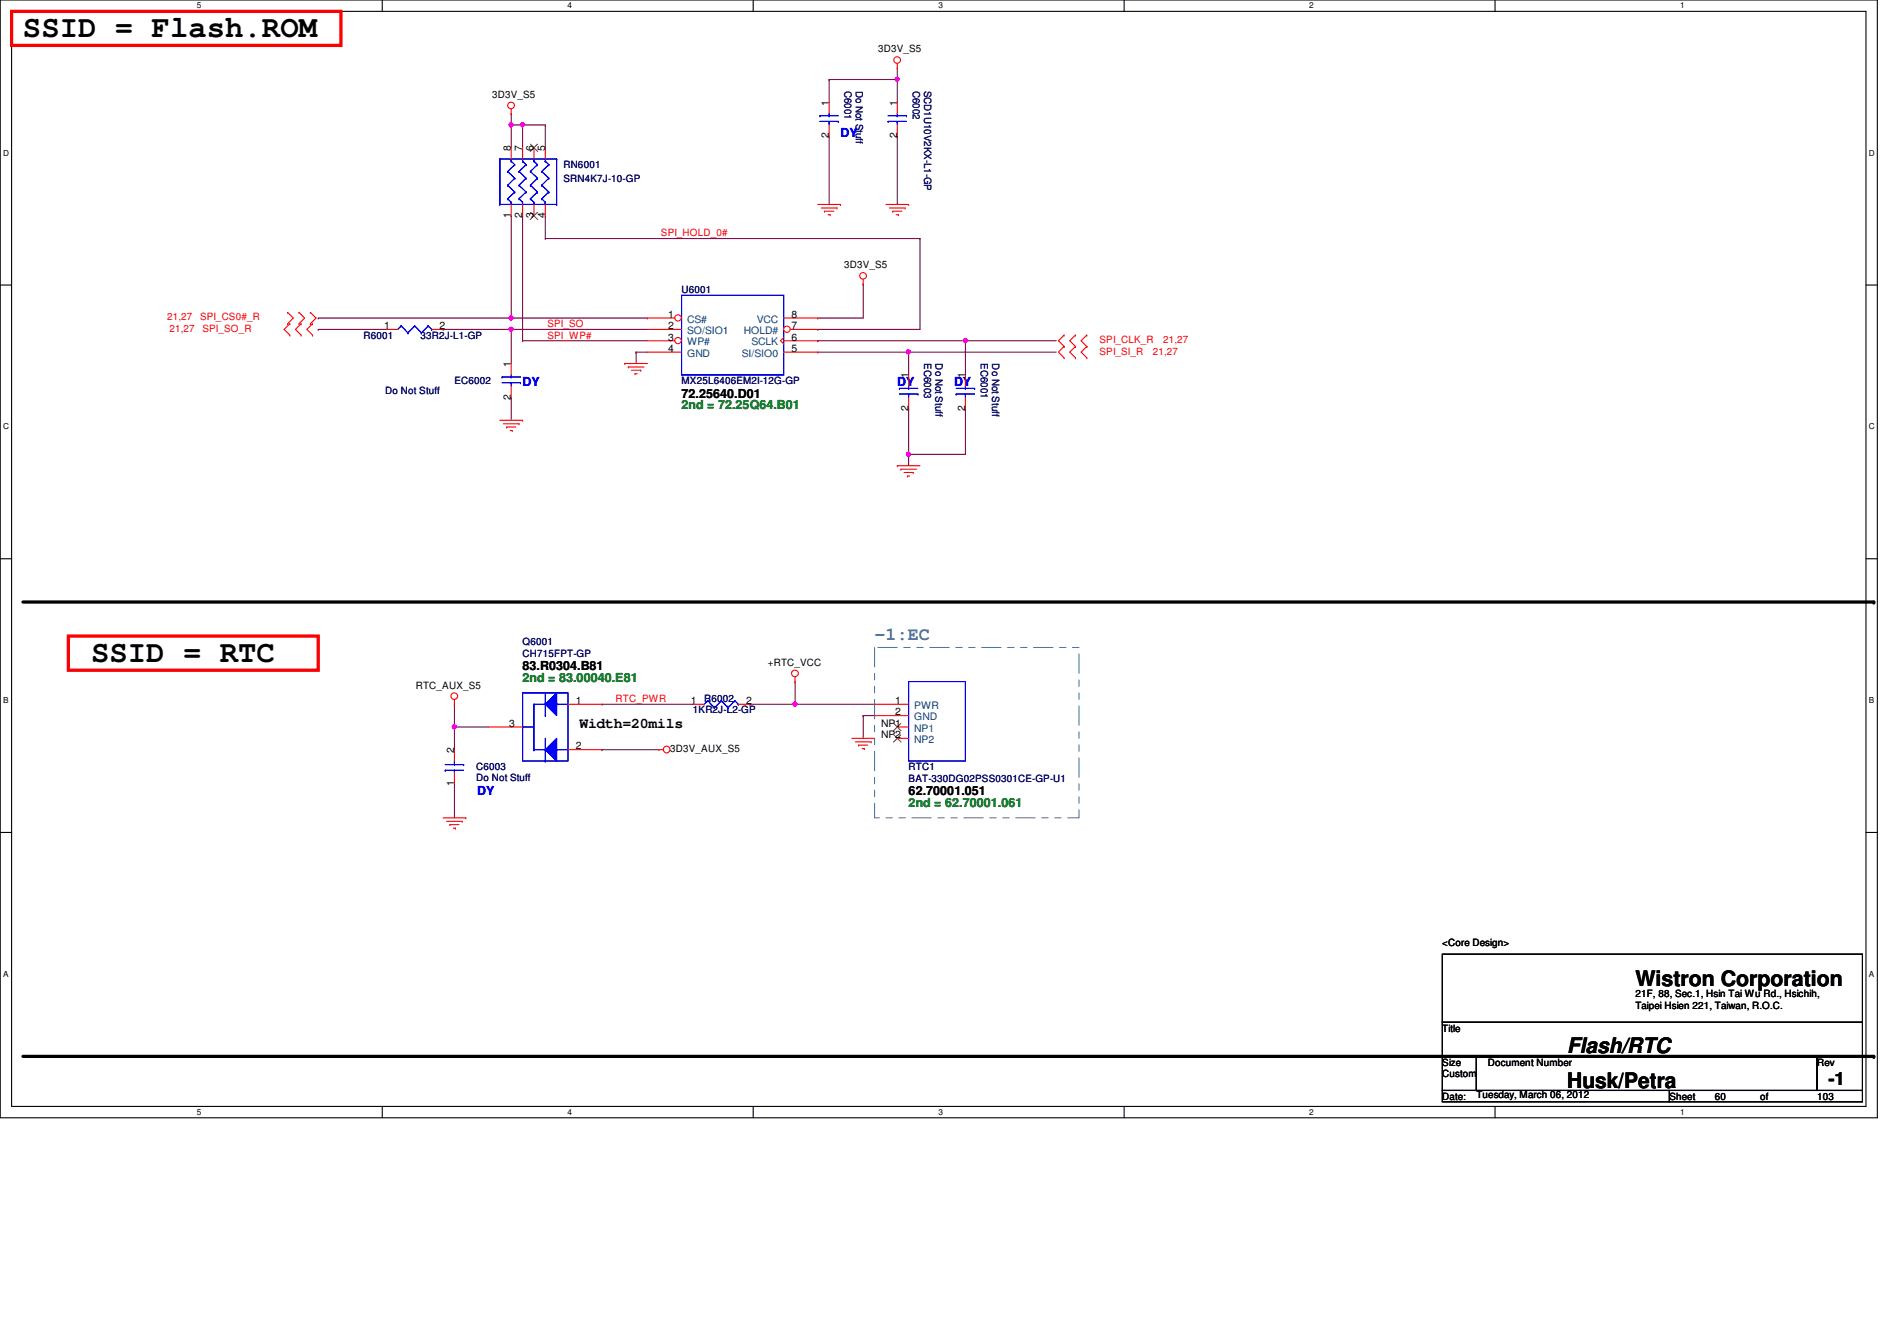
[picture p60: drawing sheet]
<svg xmlns="http://www.w3.org/2000/svg" width="297mm" height="210mm" viewBox="0 0 297 210" stroke-linecap="round" stroke-linejoin="round" font-family="sans-serif">
<defs><g id="words">
<g font-size="4.8">
<text x="3.6" y="5.8">SSID = Flash.ROM</text>
<text x="14.3" y="103.6">SSID = RTC</text>
</g>
<g font-size="3.3">
<text x="256.1" y="154.3">Wistron Corporation</text>
<text x="245.4" y="164.8">Flash/RTC</text>
<text x="245.4" y="170.3">Husk/Petra</text>
</g>
<text font-size="2.8" fill="#408080" x="136.9" y="100.2">-1:EC</text>
<text font-size="2.8" x="286.3" y="169.8">-1</text>
<text font-size="2.3" x="90.7" y="113.9">Width=20mils</text>
<g font-size="1.9" fill="#00f">
<text x="131.6" y="21.4">DY</text>
<text x="81.8" y="60.5">DY</text>
<text x="140.5" y="60.5">DY</text>
<text x="149.4" y="60.5">DY</text>
<text x="74.7" y="124.5">DY</text>
</g>
<g font-size="1.9">
<text x="106.7" y="62.3">72.25640.D01</text>
<text x="81.8" y="104.9">83.R0304.B81</text>
<text x="142.3" y="124.5">62.70001.051</text>
</g>
<g font-size="1.9" fill="#008000">
<text x="106.7" y="64.1">2nd = 72.25Q64.B01</text>
<text x="81.8" y="106.7">2nd = 83.00040.E81</text>
<text x="142.3" y="126.3">2nd = 62.70001.061</text>
</g>
<g font-size="1.6">
<text x="137.5" y="8.2">3D3V_S5</text>
<text x="77" y="15.3">3D3V_S5</text>
<text x="129.8" y="16.6" transform="rotate(-90 129.8 16.6)">1</text>
<text x="140.5" y="16.6" transform="rotate(-90 140.5 16.6)">1</text>
<text x="80" y="23.7" transform="rotate(-90 80 23.7)">8</text>
<text x="81.8" y="23.7" transform="rotate(-90 81.8 23.7)">7</text>
<text x="83.6" y="23.7" transform="rotate(-90 83.6 23.7)">6</text>
<text x="85.3" y="23.7" transform="rotate(-90 85.3 23.7)">5</text>
<text x="129.8" y="21.7" transform="rotate(-90 129.8 21.7)">2</text>
<text x="140.5" y="21.7" transform="rotate(-90 140.5 21.7)">2</text>
<text x="80" y="34.1" transform="rotate(-90 80 34.1)">1</text>
<text x="81.8" y="34.1" transform="rotate(-90 81.8 34.1)">2</text>
<text x="83.6" y="34.1" transform="rotate(-90 83.6 34.1)">3</text>
<text x="85.3" y="34.1" transform="rotate(-90 85.3 34.1)">4</text>
<text x="132.2" y="42">3D3V_S5</text>
<text x="60.2" y="51.5">1</text>
<text x="68.8" y="51.5">2</text>
<text x="104.6" y="49.7">1</text>
<text x="104.6" y="51.5">2</text>
<text x="104.6" y="53.3">3</text>
<text x="123.9" y="49.7">8</text>
<text x="123.9" y="51.5">7</text>
<text x="123.9" y="53.3">6</text>
<text x="80" y="57.4" transform="rotate(-90 80 57.4)">1</text>
<text x="104.6" y="55.1">4</text>
<text x="123.9" y="55.1">5</text>
<text x="142.2" y="59.2" transform="rotate(-90 142.2 59.2)">1</text>
<text x="151.1" y="59.2" transform="rotate(-90 151.1 59.2)">1</text>
<text x="80" y="62.6" transform="rotate(-90 80 62.6)">2</text>
<text x="142.2" y="64.3" transform="rotate(-90 142.2 64.3)">2</text>
<text x="151.1" y="64.3" transform="rotate(-90 151.1 64.3)">2</text>
<text x="65.1" y="107.8">RTC_AUX_S5</text>
<text x="120.2" y="104.2">+RTC_VCC</text>
<text x="79.7" y="113.7">3</text>
<text x="90.2" y="110.2">1</text>
<text x="108.2" y="110.2">1</text>
<text x="116.8" y="110.2">2</text>
<text x="138" y="113.7">NP1</text>
<text x="140.2" y="110.2">1</text>
<text x="140.2" y="112">2</text>
<text x="71.1" y="117.9" transform="rotate(-90 71.1 117.9)">2</text>
<text x="90.2" y="117.3">2</text>
<text x="104.9" y="117.7">3D3V_AUX_S5</text>
<text x="138" y="115.5">NP2</text>
<text x="71.1" y="123" transform="rotate(-90 71.1 123)">1</text>
<text x="225.8" y="148.1">&lt;Core Design&gt;</text>
<text x="225.8" y="161.5">Title</text>
<text x="256.1" y="156.1">21F, 88, Sec.1, Hsin Tai Wu Rd., Hsichih,</text>
<text x="256.1" y="157.9">Taipei Hsien 221, Taiwan, R.O.C.</text>
<text x="225.8" y="166.8">Size</text>
<text x="233" y="166.8">Document Number</text>
<text x="284.5" y="166.8">Rev</text>
<text x="225.8" y="172.1">Date:</text>
<text x="225.8" y="168.6">Custom</text>
<text x="231.2" y="171.8">Tuesday, March 06, 2012</text>
<text x="261.4" y="172.1">Sheet</text>
<text x="268.5" y="172.1">60</text>
<text x="275.6" y="172.1">of</text>
<text x="284.5" y="172.1">103</text>
</g>
<g font-size="1.6" fill="#000080">
<text x="132.2" y="14.2" transform="rotate(90 132.2 14.2)">C6001</text>
<text x="134" y="14.2" transform="rotate(90 134 14.2)">Do Not Stuff</text>
<text x="142.9" y="14.2" transform="rotate(90 142.9 14.2)">C6002</text>
<text x="144.7" y="14.2" transform="rotate(90 144.7 14.2)">SCD1U10V2KX-L1-GP</text>
<text x="88.2" y="26.3">RN6001</text>
<text x="88.2" y="28.4">SRN4K7J-10-GP</text>
<text x="106.7" y="45.9">U6001</text>
<text x="56.9" y="53">R6001</text>
<text x="65.8" y="53">33R2J-L1-GP</text>
<text x="144.7" y="56.9" transform="rotate(90 144.7 56.9)">EC6003</text>
<text x="146.5" y="56.9" transform="rotate(90 146.5 56.9)">Do Not Stuff</text>
<text x="153.6" y="56.9" transform="rotate(90 153.6 56.9)">EC6001</text>
<text x="155.4" y="56.9" transform="rotate(90 155.4 56.9)">Do Not Stuff</text>
<text x="60.3" y="61.7">Do Not Stuff</text>
<text x="71.2" y="60.1">EC6002</text>
<text x="106.7" y="60.1">MX25L6406EM2I-12G-GP</text>
<text x="81.8" y="101">Q6001</text>
<text x="81.8" y="102.8">CH715FPT-GP</text>
<text x="108.5" y="111.7">1KR2J-L2-GP</text>
<text x="110.3" y="109.9">R6002</text>
<text x="74.5" y="120.6">C6003</text>
<text x="74.5" y="122.2">Do Not Stuff</text>
<text x="142.3" y="120.6">RTC1</text>
<text x="142.3" y="122.3">BAT-330DG02PSS0301CE-GP-U1</text>
</g>
<g font-size="1.6" fill="#f00">
<text x="103.5" y="37">SPI_HOLD_0#</text>
<text x="26.2" y="50.2">21,27</text>
<text x="26.5" y="51.9">21,27</text>
<text x="31.3" y="50.2">SPI_CS0#_R</text>
<text x="31.7" y="51.9">SPI_SO_R</text>
<text x="85.7" y="51.2">SPI_SO</text>
<text x="85.7" y="53">SPI_WP#</text>
<text x="172.2" y="53.7">SPI_CLK_R</text>
<text x="182.1" y="53.7">21,27</text>
<text x="172.2" y="55.5">SPI_SI_R</text>
<text x="180.5" y="55.5">21,27</text>
<text x="96.4" y="109.9">RTC_PWR</text>
</g>
<g font-size="1.6" fill="#004080">
<text x="107.6" y="50.5">CS#</text>
<text x="107.6" y="52.3">SO/SIO1</text>
<text x="116.5" y="52.3">HOLD#</text>
<text x="118.5" y="50.5">VCC</text>
<text x="107.6" y="54.1">WP#</text>
<text x="107.6" y="55.8">GND</text>
<text x="116.2" y="55.8">SI/SIO0</text>
<text x="117.7" y="54.1">SCLK</text>
<text x="143.2" y="111">PWR</text>
<text x="143.2" y="112.7">GND</text>
<text x="143.2" y="114.5">NP1</text>
<text x="143.2" y="116.3">NP2</text>
</g>
<g font-size="1.3">
<text x="30.8" y="1.3">5</text>
<text x="88.9" y="1.3">4</text>
<text x="146.9" y="1.3">3</text>
<text x="205" y="1.3">2</text>
<text x="263.1" y="1.3">1</text>
<text x=".5" y="24.3">D</text>
<text x="292.6" y="24.3">D</text>
<text x=".5" y="67.2">C</text>
<text x="292.6" y="67.2">C</text>
<text x=".5" y="110">B</text>
<text x="292.6" y="110">B</text>
<text x=".5" y="152.9">A</text>
<text x="292.6" y="152.9">A</text>
<text x="30.8" y="174.5">5</text>
<text x="88.9" y="174.5">4</text>
<text x="146.9" y="174.5">3</text>
<text x="205" y="174.5">2</text>
<text x="263.1" y="174.5">1</text>
</g>
</g></defs>
<path d="M0 0h294v175h-294zM1.8 1.8h290.4v171.4h-290.4z" fill="none" stroke="#000" stroke-width=".17"/>
<g fill="#fff">
<path d="M30.8 .2h.7v1.4h-.7z"/>
<path d="M30.8 173.4h.7v1.4h-.7z"/>
</g>
<path d="M59.9 0v1.8M59.9 173.2v1.8" fill="none" stroke="#000" stroke-width=".17"/>
<g fill="#fff">
<path d="M88.9 .2h.6v1.4h-.6z"/>
<path d="M88.9 173.4h.6v1.4h-.6z"/>
</g>
<path d="M117.9 0v1.8M117.9 173.2v1.8" fill="none" stroke="#000" stroke-width=".17"/>
<g fill="#fff">
<path d="M146.9 .2h.7v1.4h-.7z"/>
<path d="M146.9 173.4h.7v1.4h-.7z"/>
</g>
<path d="M176 0v1.8M176 173.2v1.8" fill="none" stroke="#000" stroke-width=".17"/>
<g fill="#fff">
<path d="M205 .2h.7v1.4h-.7z"/>
<path d="M205 173.4h.7v1.4h-.7z"/>
</g>
<path d="M234.1 0v1.8M234.1 173.2v1.8" fill="none" stroke="#000" stroke-width=".17"/>
<g fill="#fff">
<path d="M263.1 .2h.7v1.4h-.7z"/>
<path d="M263.1 173.4h.7v1.4h-.7z"/>
<path d="M.5 23.2h.9v1.4h-.9z"/>
<path d="M292.6 23.2h.9v1.4h-.9z"/>
<path d="M.5 66h.9v1.4h-.9z"/>
<path d="M292.6 66h.9v1.4h-.9z"/>
</g>
<path d="M0 44.6h1.8M292.2 44.6h1.8" fill="none" stroke="#000" stroke-width=".17"/>
<g fill="#fff">
<path d="M.5 108.9h.8v1.4h-.8z"/>
<path d="M292.6 108.9h.9v1.4h-.9z"/>
</g>
<path d="M0 87.5h1.8M292.2 87.5h1.8" fill="none" stroke="#000" stroke-width=".17"/>
<g fill="#fff">
<path d="M.5 151.7h.8v1.4h-.8z"/>
<path d="M292.6 151.7h.9v1.4h-.9z"/>
</g>
<path d="M0 130.3h1.8M292.2 130.3h1.8" fill="none" stroke="#000" stroke-width=".17"/>
<path d="M71.2 110.2h.1M71.2 113.8h.1M71.2 110.2v7.1M94.3 110.2h.1M94.3 110.2h14.2M117.4 110.2h.1M124.5 106.7h.1M124.5 106.7v3.5h-7.1" fill="none" stroke="#800040" stroke-width=".17"/>
<circle cx="71.1" cy="113.8" r=".32" fill="#f0f"/>
<circle cx="71.1" cy="113.8" r=".32" fill="none" stroke="#f0f" stroke-width=".17"/>
<path d="M71.2 113.8h.1M71.2 113.8h5.3M124.5 110.2h.1M124.5 110.2h12.4M71.2 122.7h.1M71.2 122.7v5.3" fill="none" stroke="#800040" stroke-width=".17"/>
<circle cx="124.5" cy="110.2" r=".32" fill="#f0f"/>
<circle cx="124.5" cy="110.2" r=".32" fill="none" stroke="#f0f" stroke-width=".17"/>
<g fill="none" stroke="#800040" stroke-width=".17">
<path d="M140.5 12.4h.1M140.5 12.4v3.6M80 51.6h.1M80 51.6h21.4M81.8 53.3h.1M81.8 53.3h19.6M99.6 55.1h.1M99.6 55.1h1.8M99.6 55.1v1.8M128.1 49.8h.1M128.1 53.3h.1M128.1 55.1h.1"/>
<path d="M128.1 51.6h.1M128.1 53.3h23.1M128.1 55.1h14.2M128.1 51.6h16M135.2 44.4h.1M135.2 44.4v5.4h-7.1M151.2 53.3h.1M151.2 53.3v5.4M135.2 112h.1M135.2 112h1.7M135.2 112v3.6"/>
</g>
<circle cx="140.5" cy="12.4" r=".32" fill="#f0f"/>
<circle cx="140.5" cy="12.4" r=".32" fill="none" stroke="#f0f" stroke-width=".17"/>
<path d="M129.8 12.4h.1M129.8 12.4v3.6M140.5 10.7h.1M140.5 10.7v1.7h-10.7M140.5 21.3h.1M140.5 21.3v10.7M142.3 55.1h.1M142.3 55.1v3.6M142.3 71.1h.1M142.3 71.1v1.8" fill="none" stroke="#800040" stroke-width=".17"/>
<circle cx="142.3" cy="71.1" r=".32" fill="#f0f"/>
<circle cx="142.3" cy="71.1" r=".32" fill="none" stroke="#f0f" stroke-width=".17"/>
<path d="M80 51.6h.1M80 51.6v5.3" fill="none" stroke="#800040" stroke-width=".17"/>
<circle cx="80" cy="51.5" r=".32" fill="#f0f"/>
<circle cx="80" cy="51.5" r=".32" fill="none" stroke="#f0f" stroke-width=".17"/>
<g fill="none" stroke="#800040" stroke-width=".17">
<path d="M85.4 37.3h.1M85.4 33.8h.1M85.4 37.3h58.7M85.4 33.8v3.5M144.1 37.3h.1M144.1 37.3v14.3M49.8 51.6h.1M49.8 51.6h10.7M69.4 51.6h.1M69.4 51.6h10.6M151.2 53.3h.1M151.2 53.3h14.2"/>
<path d="M80 62.2h.1M80 62.2v3.6M151.2 64h.1M151.2 64v7.1"/>
</g>
<circle cx="151.1" cy="53.3" r=".32" fill="#f0f"/>
<circle cx="151.1" cy="53.3" r=".32" fill="none" stroke="#f0f" stroke-width=".17"/>
<path d="M142.3 55.1h.1M142.3 55.1h23.1" fill="none" stroke="#800040" stroke-width=".17"/>
<circle cx="142.3" cy="55.1" r=".32" fill="#f0f"/>
<circle cx="142.3" cy="55.1" r=".32" fill="none" stroke="#f0f" stroke-width=".17"/>
<path d="M80 33.8h.1M80 33.8v16h-30.2M81.8 33.8h.1M81.8 33.8v19.5M49.8 49.8h.1" fill="none" stroke="#800040" stroke-width=".17"/>
<circle cx="80" cy="49.8" r=".32" fill="#f0f"/>
<circle cx="80" cy="49.8" r=".32" fill="none" stroke="#f0f" stroke-width=".17"/>
<path d="M80 19.6h.1M80 19.6v3.5" fill="none" stroke="#800040" stroke-width=".17"/>
<circle cx="80" cy="19.5" r=".32" fill="#f0f"/>
<circle cx="80" cy="19.5" r=".32" fill="none" stroke="#f0f" stroke-width=".17"/>
<path d="M80 17.8h.1M80 19.6h.1M80 17.8v1.8M80 19.6h5.4M81.8 19.6h.1M81.8 19.6v3.5" fill="none" stroke="#800040" stroke-width=".17"/>
<circle cx="81.8" cy="19.5" r=".32" fill="#f0f"/>
<circle cx="81.8" cy="19.5" r=".32" fill="none" stroke="#f0f" stroke-width=".17"/>
<path d="M85.4 19.6h.1M85.4 19.6v3.5M129.8 21.3h.1M129.8 21.3v10.7M80 49.8h21.4M101.4 49.8h.1M142.3 71.1h.1M142.3 64h.1M142.3 71.1h8.9M142.3 64v7.1M94.3 117.3h.1M94.3 117.3h8.9" fill="none" stroke="#800040" stroke-width=".17"/>
<g fill="none" stroke="#f00" stroke-width=".17">
<path d="M80 17.8h.1M80 17.1v.7M129.8 16v1.8M129.8 19.6v1.7M140.5 10.7h.1M140.5 9.9v.8M140.5 16v1.8M140.5 19.6v1.7M128.1 32h3.5M128.6 32.6h2.5M129.1 33.1h.1M129.1 33.1h1.5"/>
<path d="M129.7 33.6h.3M130 33.6h.1M131.1 32.6h.1M131.6 32h.1M138.7 32h3.6M139.3 32.6h2.4M139.8 33.1h.1M139.8 33.1h1.4M140.3 33.6h.4M140.7 33.6h.1M141.7 32.6h.1M142.3 32h.1"/>
<path d="M45 50.7h.1M45 48.9h.1M45 48.9l.9 .9-.9 .9M45.4 52.5h.1M45.4 50.7h.1M45.4 50.7l-.9 .9 .9 .9M46.8 48.9h.1M46.8 50.7h.1M46.8 48.9l.9 .9-.9 .9M47.2 50.7h.1M47.2 52.5h.1M47.2 50.7l-.9 .9 .9 .9"/>
<path d="M48.6 50.7h.1M48.6 48.9h.1M48.6 48.9l.9 .9-.9 .9M48.9 52.5h.1M48.9 50.7h.1M48.9 50.7l-.9 .9 .9 .9M60.5 51.6h1.8M67.6 51.6h1.8M97.8 56.9h.1M97.8 56.9h3.6M98.4 57.4h.1M98.4 57.4h2.4"/>
<path d="M98.9 58h1.4M99.4 58.5h.1M99.4 58.5h.4M100.3 58h.1M135.2 44.4h.1M135.2 43.7v.7M166.6 54.2h.1M166.6 52.5h.1M166.6 56h.1M166.6 54.2l-.9 .9 .9 .9M166.6 52.5l-.9 .8 .9 .9M168.4 52.5h.1"/>
<path d="M168.4 54.2h.1M168.4 56h.1M168.4 52.5l-.9 .8 .9 .9M168.4 54.2l-.9 .9 .9 .9M170.2 54.2h.1M170.2 52.5h.1M170.2 56h.1M170.2 54.2l-.9 .9 .9 .9M170.2 52.5l-.9 .8 .9 .9M78.3 65.8h3.5M78.8 66.3h2.5M79.3 66.8h.1"/>
<path d="M79.3 66.8h1.5M79.9 67.4h.3M80.2 67.4h.1M81.3 66.3h.1M81.8 65.8h.1M140.5 72.9h.1M140.5 72.9h3.6M141.1 73.4h.1M141.1 73.4h2.4M141.6 74h1.4M142.1 74.5h.1M142.1 74.5h.3"/>
<path d="M143 74h.1M71.2 110.2h.1M71.2 109.5v.7M71.2 117.3v1.8M103.2 117.3h.1M103.2 117.3h.7M124.5 106.7h.1M124.5 106v.7M133.4 115.6h3.5M133.9 116.1h2.5M134.4 116.6h.1M134.4 116.6h1.5"/>
<path d="M135 117.2h.3M135.3 117.2h.1M136.4 116.1h.1M136.9 115.6h.1M69.4 128h3.5M69.9 128.6h2.5M70.4 129.1h.1M70.4 129.1h1.5M71 129.6h.3M71.2 120.9v1.8M71.3 129.6h.1M72.4 128.6h.1"/>
<path d="M72.9 128h.1"/>
<circle cx="80" cy="16.5" r=".52"/>
<circle cx="140.5" cy="9.4" r=".52"/>
<circle cx="135.2" cy="43.2" r=".52"/>
<circle cx="71.1" cy="109" r=".52"/>
<circle cx="104.4" cy="117.3" r=".52"/>
<circle cx="124.5" cy="105.4" r=".52"/>
</g>
<path d="M225.8 149.4h65.8v10.6h-65.8zM225.8 160h65.8v5.4h-65.8zM225.8 165.4h5.4v5.3h-5.4zM225.8 170.7h35.6v1.8h-35.6zM231.2 165.4h53.3v5.3h-53.3zM261.4 170.7h30.2v1.8h-30.2zM284.5 165.4h7.1v5.3h-7.1z" fill="none" stroke="#000" stroke-width=".17"/>
<path d="M3.6 94.2h289.8M3.6 165.4h289.8" fill="none" stroke="#000" stroke-width=".51"/>
<g fill="#000">
<circle cx="293.4" cy="94.2" r=".25"/>
<circle cx="293.4" cy="165.4" r=".25"/>
</g>
<path d="M1.8 1.8h51.6v5.3h-51.6zM10.7 99.6h39.1v5.3h-39.1z" fill="none" stroke="#f00" stroke-width=".51"/>
<path d="M136.9 101.3h32v26.7h-32z" fill="none" stroke="#408080" stroke-width=".16" stroke-dasharray="3 1 1 1 1 1"/>
<g fill="none" stroke="#00f" stroke-width=".17">
<path d="M128.4 18.1h.1M128.4 18.1h2.9M128.4 19h2.9M129.8 18.1h.1M129.8 19h.1M129.8 17.8v.3M129.8 19v.6M131.3 19h.1M139.1 19h.1M139.1 18.1h2.8M139.1 19h2.8M140.5 18.1h.1"/>
<path d="M140.5 19h.1M140.5 17.8v.3M140.5 19v.6M141.9 18.1h.1M62.8 51h.1M62.8 51l-.5 .6M62.8 51l1.1 1.1M63.9 52.1h.1M64.9 51h.1M64.9 51l-1 1.1M64.9 51l1.1 1.1M66 52.1h.1"/>
<path d="M67.1 51h.1M67.1 51l-1.1 1.1M67.1 51l.5 .6M67.6 51.6h.1M69.7 119.7h2.9M71.2 119.7h.1M71.2 119.1v.6M72.6 119.7h.1M69.7 120.6h.1M69.7 120.6h2.9M71.2 120.6h.1M71.2 120.6v.3"/>
</g>
<path d="M87.2 108.5v3.5l-1.8-1.8z" fill="#00f"/>
<path d="M81.8 113.8h.1M81.8 113.8h1.8M83.6 110.2h.1M83.6 117.3h.1M83.6 110.2h1.8M83.6 110.2v7.1M85.4 112h.1M85.4 108.5v3.5M87.2 108.5v3.5l-1.8-1.8z" fill="none" stroke="#00f" stroke-width=".17"/>
<path d="M87.2 115.6v3.5l-1.8-1.8z" fill="#00f"/>
<path d="M81.8 108.5h7.1v10.6h-7.1zM83.6 117.3h.1M83.6 117.3h1.8M85.4 119.1h.1M85.4 115.6v3.5M87.2 115.6v3.5l-1.8-1.8zM87.2 117.3h.1M87.2 110.2h.1M87.2 117.3h1.7M87.2 110.2h1.7" fill="none" stroke="#00f" stroke-width=".17"/>
<path d="M87.2 108.5v3.5l-1.8-1.8z" fill="#00f"/>
<path d="M81.8 113.8h.1M81.8 113.8h1.8M83.6 110.2h.1M83.6 117.3h.1M83.6 110.2h1.8M83.6 110.2v7.1M85.4 112h.1M85.4 108.5v3.5M87.2 108.5v3.5l-1.8-1.8z" fill="none" stroke="#00f" stroke-width=".17"/>
<path d="M87.2 115.6v3.5l-1.8-1.8z" fill="#00f"/>
<path d="M106.7 46.2h16v12.5h-16zM81.8 108.5h7.1v10.6h-7.1zM83.6 117.3h.1M83.6 117.3h1.8M85.4 119.1h.1M85.4 115.6v3.5M87.2 115.6v3.5l-1.8-1.8zM87.2 117.3h.1M87.2 110.2h.1M87.2 117.3h1.7M87.2 110.2h1.7" fill="none" stroke="#00f" stroke-width=".17"/>
<path d="M76.5 113.8h5.3M88.9 117.3h5.4M88.9 110.2h5.4" fill="none" stroke="#f00" stroke-width=".17"/>
<circle cx="106.2" cy="49.8" r=".5" fill="#fff"/>
<g fill="none" stroke="#f00" stroke-width=".17">
<path d="M101.4 49.8h4.3M101.4 51.6h5.3"/>
<circle cx="106.2" cy="49.8" r=".5"/>
</g>
<circle cx="106.2" cy="53.3" r=".5" fill="#fff"/>
<g fill="none" stroke="#f00" stroke-width=".17">
<path d="M101.4 53.3h4.3M101.4 55.1h5.3M122.7 49.8h5.4"/>
<circle cx="106.2" cy="53.3" r=".5"/>
</g>
<circle cx="123.2" cy="51.5" r=".5" fill="#fff"/>
<g fill="none" stroke="#f00" stroke-width=".17">
<path d="M80 23.1v1.8M80 32v1.8M81.8 23.1v1.8M81.8 32v1.8M83.6 23.1v1.8M83.6 32v1.8M85.4 23.1v1.8M85.4 32v1.8M80 56.9v1.8M122.7 52.8l-.5 .5 .5 .5M122.7 53.3h5.4M122.7 55.1h5.4"/>
<path d="M123.8 51.6h4.3M142.3 58.7v1.8M151.2 58.7v1.8M80 60.5v1.7M142.3 62.2v1.8M151.2 62.2v1.8M108.5 110.2h1.8M115.6 110.2h1.8M136.9 110.2h5.4M136.9 112h5.4M140.5 113.8h1.8M140.5 115.6h1.8"/>
<circle cx="123.2" cy="51.5" r=".5"/>
</g>
<g fill="none" stroke="#00f" stroke-width=".17">
<path d="M78.3 24.9h.1M78.3 32h.1M78.3 24.9h8.9M78.3 24.9v7.1M78.3 32h8.9M79.5 31.1h.1M79.5 29h.1M79.5 26.8h.1M79.5 31.1l.5 .6M79.5 29l1.1 1.1M79.5 26.8l1.1 1.1M80 31.7h.1"/>
<path d="M80 25.2h.1M80 24.9h.1M80 24.9v.3M80 31.7v.3M80 25.2l.6 .6M80.6 30.1h.1M80.6 27.9h.1M80.6 25.8h.1M80.6 30.1l-1.1 1M80.6 27.9l-1.1 1.1M80.6 25.8l-1.1 1M81.3 26.8h.1"/>
<path d="M81.3 29h.1M81.3 31.1h.1M81.3 26.8l1.1 1.1M81.3 29l1.1 1.1M81.3 31.1l.5 .6M81.8 25.2h.1M81.8 31.7h.1M81.8 32h.1M81.8 24.9v.3M81.8 31.7v.3M81.8 25.2l.6 .6M82.4 25.8h.1"/>
<path d="M82.4 27.9h.1M82.4 30.1h.1M82.4 25.8l-1.1 1M82.4 27.9l-1.1 1.1M82.4 30.1l-1.1 1M83.1 31.1h.1M83.1 29h.1M83.1 26.8h.1M83.1 31.1l.5 .6M83.1 29l1.1 1.1M83.1 26.8l1.1 1.1M83.6 31.7h.1"/>
<path d="M83.6 25.2h.1M83.6 24.9h.1M83.6 24.9v.3M83.6 31.7v.3M83.6 25.2l.6 .6M84.2 30.1h.1M84.2 27.9h.1M84.2 25.8h.1M84.2 30.1l-1.1 1M84.2 27.9l-1.1 1.1M84.2 25.8l-1.1 1M84.8 26.8h.1"/>
<path d="M84.8 29h.1M84.8 31.1h.1M84.8 26.8l1.1 1.1M84.8 29l1.1 1.1M84.8 31.1l.6 .6M85.4 25.2h.1M85.4 31.7h.1M85.4 32h.1M85.4 24.9v.3M85.4 31.7v.3M85.4 25.2l.5 .6M85.9 25.8h.1"/>
<path d="M85.9 27.9h.1M85.9 30.1h.1M85.9 25.8l-1.1 1M85.9 27.9l-1.1 1.1M85.9 30.1l-1.1 1M87.2 24.9h.1M87.2 32h.1M87.2 24.9v7.1M78.6 59h.1M78.6 59h2.9M78.6 59.9h2.9M80 59h.1"/>
<path d="M80 59.9h.1M80 58.7v.3M80 59.9v.6M81.5 59.9h.1M140.8 60.8h.1M140.8 60.8h2.9M140.8 61.7h2.9M142.3 60.8h.1M142.3 61.7h.1M142.3 60.5v.3M142.3 61.7v.5M143.7 61.7h.1"/>
<path d="M149.7 61.7h.1M149.7 60.8h2.9M149.7 61.7h2.9M151.2 60.8h.1M151.2 61.7h.1M151.2 60.5v.3M151.2 61.7v.5M152.6 60.8h.1M110.8 109.7h.1M110.8 109.7l-.5 .5M110.8 109.7l1.1 1.1M111.9 110.8h.1"/>
<path d="M112.9 109.7h.1M112.9 109.7l-1 1.1M112.9 109.7l1.1 1.1M114 110.8h.1M115.1 109.7h.1M115.1 109.7l-1.1 1.1M115.1 109.7l.5 .5M115.6 110.2h.1M142.3 106.7h8.9v12.4h-8.9z"/>
</g>
<path d="M83.1 33.2l1.1 1.2M83.1 22.6l1.1 1.1M84.2 33.2l-1.2 1.2M84.2 22.6l-1.2 1.1M140 113.2l1.1 1.2M140 115l1.1 1.2M141.1 113.2l-1.2 1.2M141.1 115l-1.2 1.2" fill="none" stroke="#804000" stroke-width=".16"/>
<circle cx="71.1" cy="113.8" r=".32" fill="#f0f"/>
<circle cx="71.1" cy="113.8" r=".32" fill="none" stroke="#f0f" stroke-width=".17"/>
<circle cx="124.5" cy="110.2" r=".32" fill="#f0f"/>
<circle cx="124.5" cy="110.2" r=".32" fill="none" stroke="#f0f" stroke-width=".17"/>
<circle cx="140.5" cy="12.4" r=".32" fill="#f0f"/>
<circle cx="140.5" cy="12.4" r=".32" fill="none" stroke="#f0f" stroke-width=".17"/>
<circle cx="142.3" cy="71.1" r=".32" fill="#f0f"/>
<circle cx="142.3" cy="71.1" r=".32" fill="none" stroke="#f0f" stroke-width=".17"/>
<circle cx="80" cy="51.5" r=".32" fill="#f0f"/>
<circle cx="80" cy="51.5" r=".32" fill="none" stroke="#f0f" stroke-width=".17"/>
<circle cx="151.1" cy="53.3" r=".32" fill="#f0f"/>
<circle cx="151.1" cy="53.3" r=".32" fill="none" stroke="#f0f" stroke-width=".17"/>
<circle cx="142.3" cy="55.1" r=".32" fill="#f0f"/>
<circle cx="142.3" cy="55.1" r=".32" fill="none" stroke="#f0f" stroke-width=".17"/>
<circle cx="80" cy="49.8" r=".32" fill="#f0f"/>
<circle cx="80" cy="49.8" r=".32" fill="none" stroke="#f0f" stroke-width=".17"/>
<circle cx="80" cy="19.5" r=".32" fill="#f0f"/>
<circle cx="80" cy="19.5" r=".32" fill="none" stroke="#f0f" stroke-width=".17"/>
<circle cx="81.8" cy="19.5" r=".32" fill="#f0f"/>
<circle cx="81.8" cy="19.5" r=".32" fill="none" stroke="#f0f" stroke-width=".17"/>
<use href="#words"/>
</svg>
